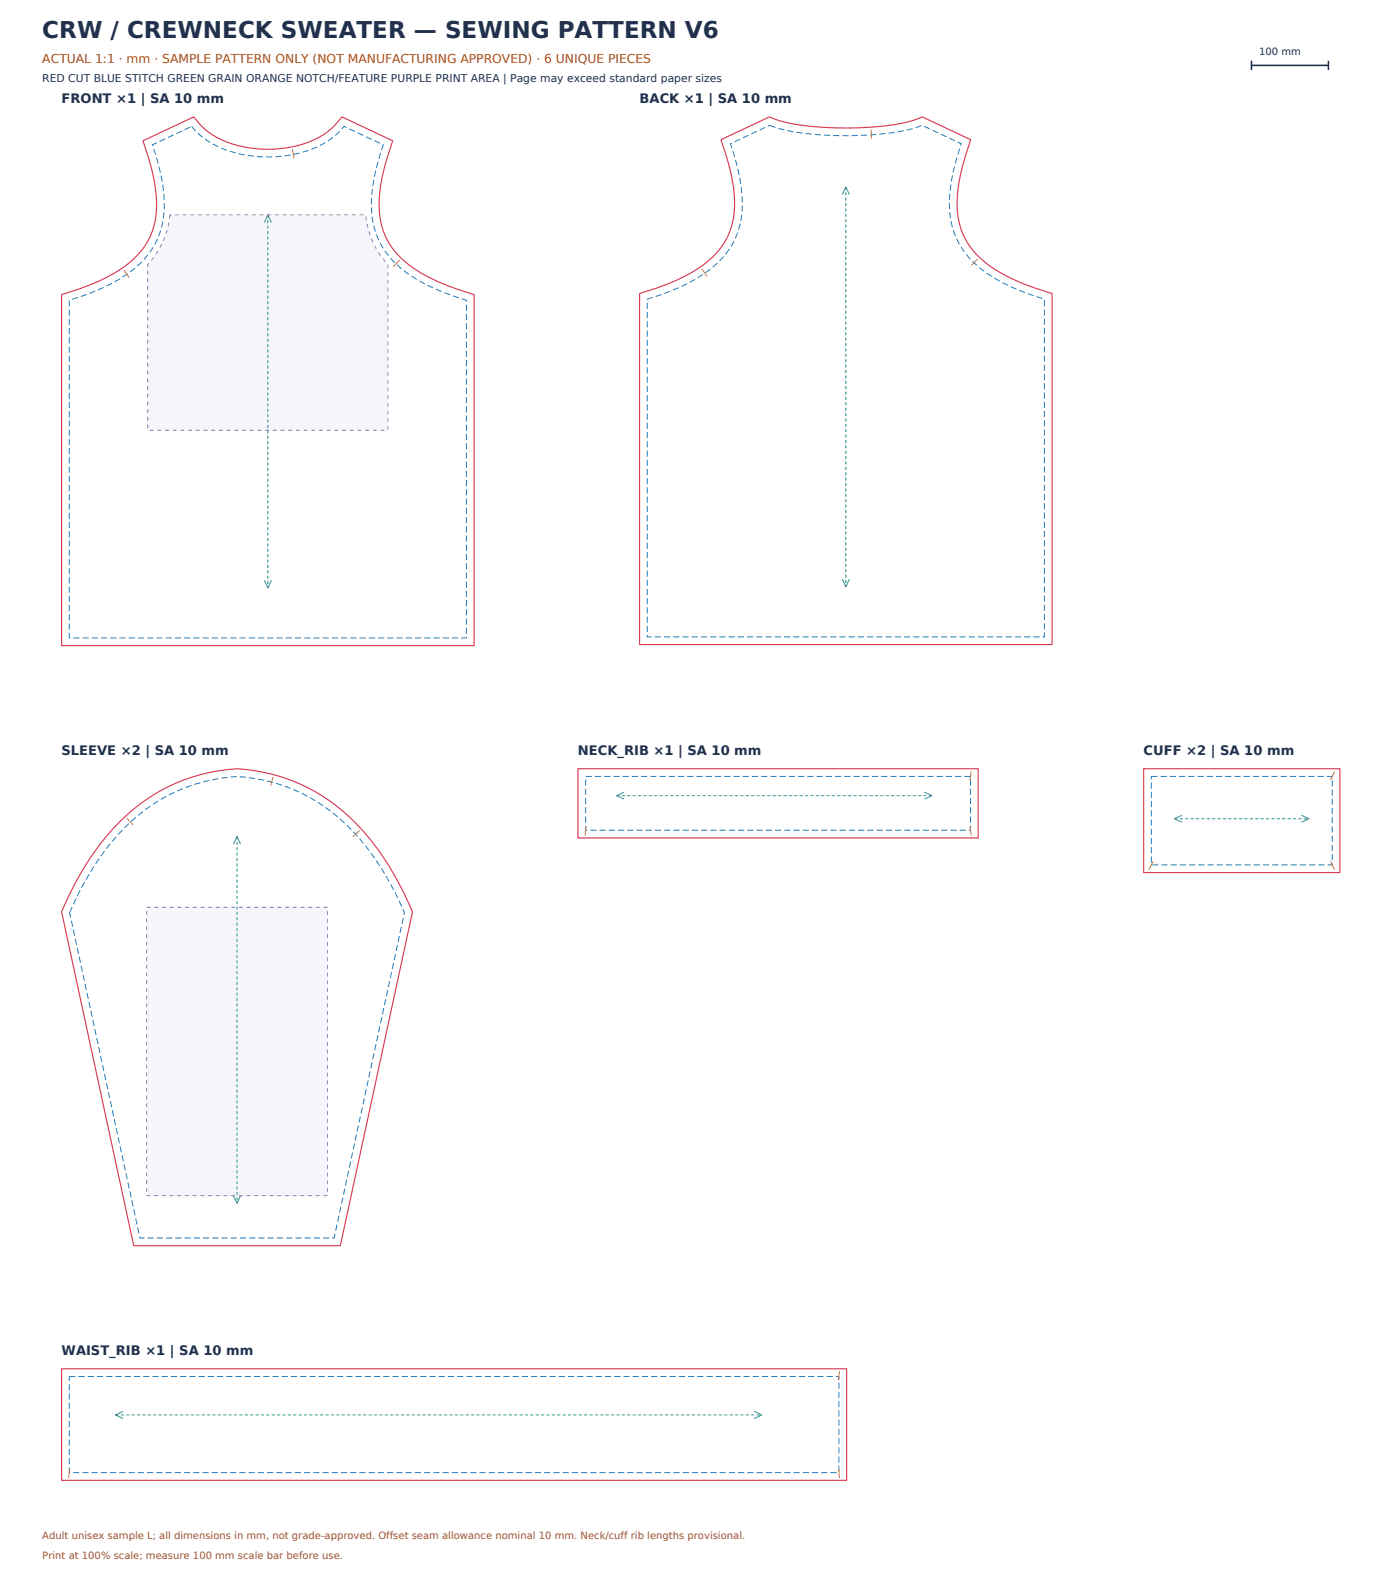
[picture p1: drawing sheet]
<svg xmlns="http://www.w3.org/2000/svg" width="1806mm" height="2050mm" viewBox="0 0 1806 2050" stroke-linecap="round" stroke-linejoin="round" font-family="sans-serif">
<defs><g id="words">
<text font-size="30" fill="#21314c" x="55" y="49">CRW / CREWNECK SWEATER — SEWING PATTERN V6</text>
<g font-size="17" fill="#21314c">
<text x="80" y="134">FRONT ×1 | SA 10 mm</text>
<text x="831" y="134">BACK ×1 | SA 10 mm</text>
<text x="80" y="981">SLEEVE ×2 | SA 10 mm</text>
<text x="751" y="981">NECK_RIB ×1 | SA 10 mm</text>
<text x="1486" y="981">CUFF ×2 | SA 10 mm</text>
<text x="80" y="1761">WAIST_RIB ×1 | SA 10 mm</text>
</g>
<text font-size="16" fill="#af4d12" x="55" y="82">ACTUAL 1:1 · mm · SAMPLE PATTERN ONLY (NOT MANUFACTURING APPROVED) · 6 UNIQUE PIECES</text>
<text font-size="14" fill="#21314c" x="55" y="107">RED CUT BLUE STITCH GREEN GRAIN ORANGE NOTCH/FEATURE PURPLE PRINT AREA | Page may exceed standard paper sizes</text>
<text font-size="13" fill="#202d4a" x="1636" y="72">100 mm</text>
<g font-size="13" fill="#8f5036">
<text x="55" y="2000">Adult unisex sample L; all dimensions in mm, not grade-approved. Offset seam allowance nominal 10 mm. Neck/cuff rib lengths provisional.</text>
<text x="55" y="2026">Print at 100% scale; measure 100 mm scale bar before use.</text>
</g>
</g></defs>
<path d="M186 183l66-31a108 108 0 0 0 80 41 139 139 0 0 0 93-21l10-9 9-11 66 31a258 258 0 0 0-17 83 94 94 0 0 0 44 82 269 269 0 0 0 79 35v456h-536v-456a253 253 0 0 0 87-41 94 94 0 0 0 36-85 275 275 0 0 0-17-74zM937 182l63-30a247 247 0 0 0 91 14 321 321 0 0 0 99-11l8-3 63 30a258 258 0 0 0-17 83 94 94 0 0 0 44 82 269 269 0 0 0 79 35v456h-536v-456a253 253 0 0 0 87-41 94 94 0 0 0 36-85 275 275 0 0 0-17-74zM751 999h520v90h-520zM1486 999h255v135h-255zM154 1069a231 231 0 0 1 154-70 236 236 0 0 1 177 97 404 404 0 0 1 51 89l-94 434h-268l-94-434a371 371 0 0 1 74-116zM80 1779h1020v145h-1020z" fill="none" stroke="#d83b55" stroke-width="1.5" stroke-linecap="butt"/>
<path d="M198 188l51-24a118 118 0 0 0 82 39 149 149 0 0 0 100-23l11-10 5-6 51 24a212 212 0 0 0-14 98 108 108 0 0 0 57 77 281 281 0 0 0 65 27v439h-516v-439a224 224 0 0 0 92-47 104 104 0 0 0 31-87 265 265 0 0 0-15-68zM949 187l51-24a288 288 0 0 0 99 13 288 288 0 0 0 99-13l51 24a212 212 0 0 0-14 97 108 108 0 0 0 57 78 281 281 0 0 0 65 27v439h-516v-439a224 224 0 0 0 92-47 104 104 0 0 0 31-87 265 265 0 0 0-15-68zM761 1009h500v70h-500zM1496 1009h235v115h-235zM162 1076a221 221 0 0 1 146-67 226 226 0 0 1 169 93 389 389 0 0 1 48 84l-91 423h-252l-92-423a358 358 0 0 1 72-110zM90 1789h1000v125h-1000z" fill="none" stroke="#267bbd" stroke-width="1.3" stroke-dasharray="8 4" stroke-linecap="butt"/>
<path d="M1099 243v520M348 279v485M801 1034h410M1526 1064h175M308 1087v477M150 1839h840" fill="none" stroke="#2e9b74" stroke-width="1.3" stroke-dasharray="4 3" stroke-linecap="butt"/>
<g fill="#000" stroke="#2e9b74" stroke-width="1.3" stroke-linecap="butt">
<path d="M1099 243l5 10zM1099 243l-5 10zM348 279l5 10zM348 279l-5 10zM343 754l5 10zM353 754l-5 10zM1094 753l5 10zM1104 753l-5 10zM801 1034l10-4zM801 1034l10 5zM1201 1039l10-5zM1201 1030l10 4z"/>
<path d="M1526 1064l10-4zM1526 1064l10 5zM1691 1069l10-5zM1691 1060l10 4zM308 1087l5 10zM308 1087l-5 10zM303 1554l5 10zM313 1554l-5 10zM150 1839l10-4zM150 1839l10 5zM980 1844l10-5zM980 1835l10 4z"/>
</g>
<g fill="#000" stroke="#e1942e" stroke-width="1.3" stroke-linecap="butt">
<path d="M1132 168l1 12zM380 194l2 12zM519 338l-8 9zM912 349l7 10zM1270 337l-8 8zM161 351l7 10zM1262 1002l-2 12zM1734 1003l-5 11zM355 1010l-3 12zM165 1064l8 8zM762 1074l-2 12zM1260 1074l2 12z"/>
<path d="M458 1088l9-8zM1498 1120l-5 11zM1729 1120l5 11zM1091 1782l-2 12zM91 1909l-2 12zM1089 1909l2 12z"/>
</g>
<path d="M1626 79v12M1726 79v12M1626 85h100" fill="none" stroke="#202d4a" stroke-width="2" stroke-linecap="butt"/>
<path d="M221 279h254a105 105 0 0 0 29 65v215h-312v-215a105 105 0 0 0 29-65zM191 1179h234v375h-234z" fill="none" stroke="#8d6ad6" stroke-width="1.3" stroke-dasharray="5 5" stroke-linecap="butt"/>
<use href="#words"/>
</svg>
